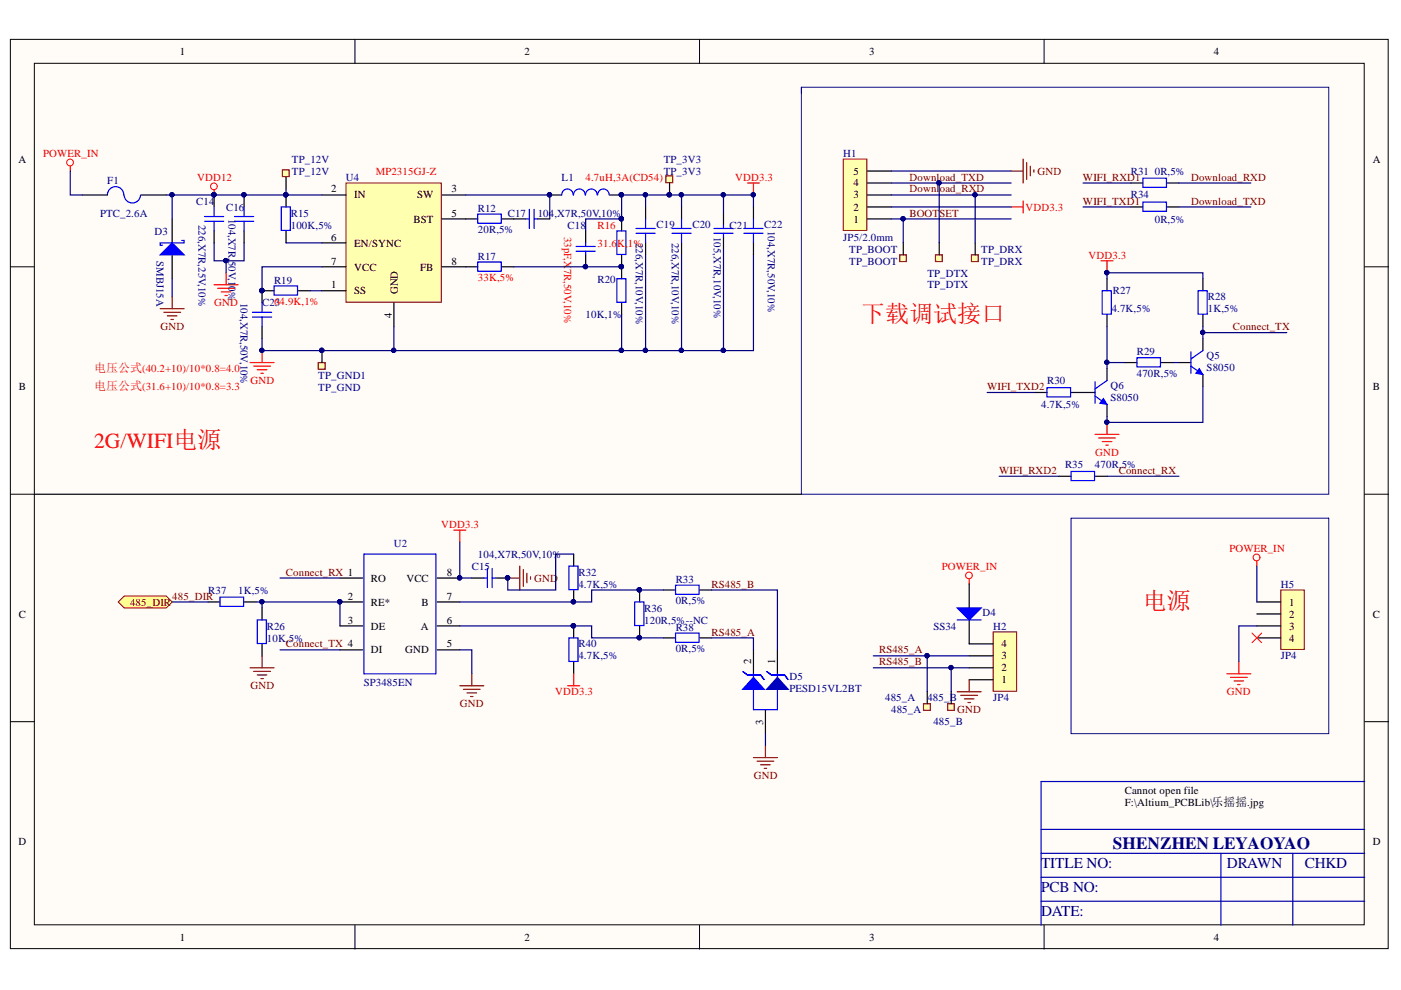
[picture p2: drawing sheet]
<svg xmlns="http://www.w3.org/2000/svg" width="297mm" height="210mm" viewBox="0 0 297 210" stroke-linecap="round" stroke-linejoin="round" font-family="sans-serif">
<defs><g id="words">
<g font-size="5.1" fill="#f00">
<text x="182.6" y="68.3">下载调试接口</text>
<text x="242.3" y="129.2">电源</text>
</g>
<text font-size="4.6" fill="#f00" x="20" y="95">2G/WIFI电源</text>
<text font-size="3.6" fill="#000080" x="236" y="180.1">SHENZHEN LEYAOYAO</text>
<g font-size="3.2" fill="#000080">
<text x="220.7" y="184.1">TITLE NO:</text>
<text x="260.1" y="184.1">DRAWN</text>
<text x="276.6" y="184.1">CHKD</text>
<text x="220.7" y="189.2">PCB NO:</text>
<text x="220.7" y="194.2">DATE:</text>
</g>
<g font-size="2.5" fill="#f00">
<text x="20" y="78.9">电压公式(40.2+10)/10*0.8=4.0</text>
<text x="20" y="82.7">电压公式(31.6+10)/10*0.8=3.3</text>
</g>
<g font-size="2.3">
<text x="38.1" y="11.7">1</text>
<text x="111.2" y="11.7">2</text>
<text x="184.3" y="11.7">3</text>
<text x="257.3" y="11.7">4</text>
<text x="3.9" y="34.5">A</text>
<text x="291.1" y="34.5">A</text>
<text x="70.2" y="40.8">2</text>
<text x="95.7" y="40.8">3</text>
<text x="181" y="39.5">4</text>
<text x="181" y="37">5</text>
<text x="75.1" y="42.1">IN</text>
<text x="87.7" y="47.2">BST</text>
<text x="88.5" y="42.1">SW</text>
<text x="95.7" y="46">5</text>
<text x="181" y="47.2">1</text>
<text x="181" y="44.7">2</text>
<text x="181" y="42.1">3</text>
<text x="70.2" y="51">6</text>
<text x="75.1" y="52.3">EN/SYNC</text>
<text x="70.2" y="56.1">7</text>
<text x="75.1" y="57.4">VCC</text>
<text x="89.1" y="57.4">FB</text>
<text x="95.7" y="56.1">8</text>
<text x="70.2" y="61.2">1</text>
<text x="75.1" y="62.4">SS</text>
<text x="84.3" y="62.4" transform="rotate(-90 84.3 62.4)">GND</text>
<text x="83" y="67.3" transform="rotate(-90 83 67.3)">4</text>
<text x="4" y="82.7">B</text>
<text x="291.1" y="82.7">B</text>
<text x="78.7" y="123.3">RO</text>
<text x="86.2" y="123.3">VCC</text>
<text x="94.7" y="122.1">8</text>
<text x="4" y="130.9">C</text>
<text x="73.7" y="127.1">2</text>
<text x="78.7" y="128.4">RE*</text>
<text x="89.4" y="128.4">B</text>
<text x="94.7" y="127.1">7</text>
<text x="273.3" y="128.4">1</text>
<text x="273.3" y="130.9">2</text>
<text x="291.1" y="130.9">C</text>
<text x="73.7" y="132.2">3</text>
<text x="78.7" y="133.5">DE</text>
<text x="89.2" y="133.5">A</text>
<text x="94.7" y="132.2">6</text>
<text x="94.7" y="137.3">5</text>
<text x="212.4" y="137.3">4</text>
<text x="273.3" y="133.5">3</text>
<text x="273.3" y="136">4</text>
<text x="78.7" y="138.5">DI</text>
<text x="85.9" y="138.5">GND</text>
<text x="159.2" y="140.8" transform="rotate(-90 159.2 140.8)">2</text>
<text x="164.3" y="140.8" transform="rotate(-90 164.3 140.8)">1</text>
<text x="212.4" y="142.4">2</text>
<text x="212.4" y="139.8">3</text>
<text x="212.4" y="144.9">1</text>
<text x="161.8" y="153.7" transform="rotate(-90 161.8 153.7)">3</text>
<text x="238.5" y="168.3">Cannot open file</text>
<text x="238.5" y="170.8">F:\Altium_PCBLib\乐摇摇.jpg</text>
<text x="3.9" y="179.2">D</text>
<text x="291.1" y="179.2">D</text>
<text x="38.1" y="199.5">1</text>
<text x="111.2" y="199.5">2</text>
<text x="184.3" y="199.5">3</text>
<text x="257.3" y="199.5">4</text>
</g>
<g font-size="2.3" fill="#f00">
<text x="9.1" y="33.2">POWER_IN</text>
<text x="41.8" y="38.3">VDD12</text>
<text x="79.7" y="37">MP2315GJ-Z</text>
<text x="124.1" y="38.3">4.7uH,3A(CD54)</text>
<text x="155.9" y="38.3">VDD3.3</text>
<text x="217.4" y="44.7">VDD3.3</text>
<text x="119.6" y="50.2" transform="rotate(90 119.6 50.2)">33pF,X</text>
<text x="126.7" y="48.5">R16</text>
<text x="126.7" y="52.3">31.6</text>
<text x="130.8" y="52.3">K,1%</text>
<text x="101.3" y="59.6">33K,5%</text>
<text x="119.6" y="56.9" transform="rotate(90 119.6 56.9)">7R,50V,10%</text>
<text x="230.8" y="54.8">VDD3.3</text>
<text x="45.4" y="65">GND</text>
<text x="53.1" y="81.4">GND</text>
<text x="232.2" y="96.6">GND</text>
<text x="93.5" y="111.9">VDD3.3</text>
<text x="260.6" y="117">POWER_IN</text>
<text x="199.7" y="120.8">POWER_IN</text>
<text x="117.7" y="147.4">VDD3.3</text>
<text x="260.1" y="147.4">GND</text>
</g>
<g font-size="2.3" fill="#000080">
<text x="61.9" y="34.5">TP_12V</text>
<text x="140.7" y="34.5">TP_3V3</text>
<text x="178.8" y="33.2">H1</text>
<text x="22.7" y="39">F1</text>
<text x="61.9" y="37">TP_12V</text>
<text x="73.3" y="38.3">U4</text>
<text x="119.1" y="38.3">L1</text>
<text x="140.7" y="37">TP_3V3</text>
<text x="239.8" y="37">R31</text>
<text x="244.8" y="37">0R,5%</text>
<text x="21.2" y="46">PTC_2.6A</text>
<text x="41.6" y="43.4">C14</text>
<text x="42.1" y="47.6" transform="rotate(90 42.1 47.6)">226,X7R,25V,10%</text>
<text x="48" y="44.7">C16</text>
<text x="48.5" y="46.4" transform="rotate(90 48.5 46.4)">104,X7R,</text>
<text x="61.7" y="46">R15</text>
<text x="101.3" y="44.9">R12</text>
<text x="107.7" y="46">C17</text>
<text x="114" y="46">104,X7R,50V,10%</text>
<text x="239.8" y="42.1">R34</text>
<text x="244.8" y="47.2">0R,5%</text>
<text x="32.7" y="49.8">D3</text>
<text x="61.7" y="48.5">100K,5%</text>
<text x="101.3" y="49.5">20R,5%</text>
<text x="120.3" y="48.5">C18</text>
<text x="134.8" y="51.5" transform="rotate(90 134.8 51.5)">226,X7R,10V,10%</text>
<text x="139.2" y="48.2">C19</text>
<text x="142.4" y="51.5" transform="rotate(90 142.4 51.5)">226,X7R,10V,10%</text>
<text x="146.8" y="48.2">C20</text>
<text x="151.4" y="50.2" transform="rotate(90 151.4 50.2)">105,X7R,10V,10%</text>
<text x="154.7" y="48.5">C21</text>
<text x="162" y="48.2">C22</text>
<text x="162.8" y="48.9" transform="rotate(90 162.8 48.9)">104,X7R,50V,10%</text>
<text x="178.8" y="51">JP5/2.0mm</text>
<text x="180.1" y="53.6">TP_BOOT</text>
<text x="208" y="53.6">TP_DRX</text>
<text x="33.2" y="55.3" transform="rotate(90 33.2 55.3)">SMBJ15A</text>
<text x="48.5" y="55.3" transform="rotate(90 48.5 55.3)">50V,1</text>
<text x="101.3" y="55.1">R17</text>
<text x="126.7" y="59.9">R20</text>
<text x="180.1" y="56.1">TP_BOOT</text>
<text x="196.6" y="58.6">TP_DTX</text>
<text x="208" y="56.1">TP_DRX</text>
<text x="48.5" y="60.7" transform="rotate(90 48.5 60.7)">0</text>
<text x="48.5" y="61.8" transform="rotate(90 48.5 61.8)">%</text>
<text x="51" y="64.2" transform="rotate(90 51 64.2)">104,X7R,50V,10%</text>
<text x="55.6" y="65">C2634.9K,1%</text>
<text x="58.1" y="60.2">R19</text>
<text x="196.6" y="61.2">TP_DTX</text>
<text x="236" y="62.4">R27</text>
<text x="256.1" y="63.7">R28</text>
<text x="124.1" y="67.5">10K,1%</text>
<text x="235.7" y="66.2">4.7K,5%</text>
<text x="256.1" y="66.2">1K,5%</text>
<text x="241" y="75.4">R29</text>
<text x="255.8" y="76.1">Q5</text>
<text x="67.5" y="80.4">TP_GND1</text>
<text x="67.5" y="83">TP_GND</text>
<text x="222" y="81.4">R30</text>
<text x="235.4" y="82.5">Q6</text>
<text x="241" y="79.9">470R,5%</text>
<text x="255.8" y="78.7">S8050</text>
<text x="220.7" y="86.5">4.7K,5%</text>
<text x="235.4" y="85">S8050</text>
<text x="225.8" y="99.2">R35</text>
<text x="232.1" y="99.2">470R,5%</text>
<text x="83.5" y="116">U2</text>
<text x="101.3" y="118.3">104,X7R,50V,10%</text>
<text x="44.1" y="125.9">R37</text>
<text x="50.5" y="125.9">1K,5%</text>
<text x="100" y="120.8">C15</text>
<text x="122.6" y="122.1">R32</text>
<text x="122.6" y="124.6">4.7K,5%</text>
<text x="143.3" y="123.6">R33</text>
<text x="271.6" y="124.6">H5</text>
<text x="136.6" y="129.7">R36</text>
<text x="143.3" y="128.2">0R,5%</text>
<text x="208.3" y="130.7">D4</text>
<text x="56.6" y="133.5">R26</text>
<text x="56.6" y="136">10K,5%</text>
<text x="122.6" y="137.3">R40</text>
<text x="136.6" y="132.2">120R,5%--NC</text>
<text x="143.3" y="133.7">R38</text>
<text x="197.9" y="133.5">SS34</text>
<text x="210.6" y="133.5">H2</text>
<text x="122.6" y="139.8">4.7K,5%</text>
<text x="143.3" y="138.3">0R,5%</text>
<text x="271.6" y="139.8">JP4</text>
<text x="77.1" y="145.4">SP3485EN</text>
<text x="167.4" y="144.1">D5</text>
<text x="167.4" y="146.7">PESD15VL2BT</text>
<text x="187.7" y="148.7">485_A</text>
<text x="196.6" y="148.7">485_B</text>
<text x="210.6" y="148.7">JP4</text>
<text x="188.9" y="151.2">485_A</text>
<text x="197.9" y="153.8">485_B</text>
</g>
<g font-size="2.3" fill="#800000">
<text x="192.8" y="38.3">Download_TXD</text>
<text x="192.8" y="40.8">Downl</text>
<text x="199.3" y="40.8">oad_RXD</text>
<text x="220" y="37">GND</text>
<text x="229.6" y="38.3">WIFI_RXD1</text>
<text x="252.5" y="38.3">Download_RXD</text>
<text x="192.8" y="46">BOOT</text>
<text x="199.2" y="46">SET</text>
<text x="229.6" y="43.4">WIFI_TXD1</text>
<text x="252.5" y="43.4">Download_TXD</text>
<text x="34" y="70">GND</text>
<text x="261.4" y="70">Connect_TX</text>
<text x="209.3" y="82.7">WIFI_TXD2</text>
<text x="211.8" y="100.4">WIFI_RXD2</text>
<text x="237.2" y="100.4">Connect_RX</text>
<text x="60.6" y="122.1">Connect_RX 1</text>
<text x="113.2" y="123.3">GND</text>
<text x="150.9" y="124.6">RS485_B</text>
<text x="27.6" y="128.4">485_DIR</text>
<text x="36.5" y="127.1">485_DIR</text>
<text x="60.6" y="137.3">Connect_TX 4</text>
<text x="150.9" y="134.7">RS485_A</text>
<text x="186.4" y="138.5">RS485_A</text>
<text x="186.4" y="141.1">RS485_B</text>
<text x="53.1" y="146.2">GND</text>
<text x="97.5" y="150">GND</text>
<text x="203" y="151.2">GND</text>
<text x="159.8" y="165.2">GND</text>
</g>
</g></defs>
<g fill="#fffcf8" stroke="#000" stroke-width=".21">
<path d="M2.2 8.3h292.1v192.8h-292.1z"/>
<path d="M7.3 13.4h281.9v182.7h-281.9z"/>
</g>
<path d="M75.3 8.3v5.1M148.3 8.3v5.1M221.4 8.3v5.1M2.2 56.6h5.1M289.3 56.6h5.1M2.2 104.8h5.1M289.3 104.8h5.1M2.2 153h5.1M289.3 153h5.1M75.3 196.2v5M148.3 196.2v5M221.4 196.2v5" fill="none" stroke="#000" stroke-width=".21"/>
<path d="M220.7 175.9h68.6M289.3 165.7h-68.6v30.5M220.7 186h68.6M220.7 191.1h68.6M220.7 180.9h68.6M258.8 180.9v15.3M274.1 180.9v15.3" fill="none" stroke="#0000bf" stroke-width=".25"/>
<path d="M169.9 18.5v86.3h111.8v-86.3h-111.8v1.3" fill="none" stroke="#11037f" stroke-width=".21"/>
<path d="M178.8 33.7h5v15.2h-5z" fill="#ffffb0" stroke="#800000" stroke-width=".21"/>
<g fill="none" stroke="#000" stroke-width=".25">
<path d="M183.9 38.8h5.1M183.9 36.3h5.1M239.8 38.8h2.5M247.4 38.8h2.6M183.9 46.4h5.1M183.9 43.9h5.1M183.9 41.3h5.1M239.8 43.9h2.5M247.4 43.9h2.6M255 59.1v2.5M234.7 78.1v2.6M255 66.7v2.6"/>
<path d="M219.5 83.2h2.5M227.1 83.2h5.1M234.7 85.8v2.5M224.5 101h2.6M232.2 101h2.5"/>
</g>
<path d="M214.4 36.3h2.5M216.9 33.7v5.1M217.7 34.5v3.5M218.4 35.2v2.1M219.2 36v.5" fill="none" stroke="#800000" stroke-width=".25"/>
<path d="M214.4 43.9h2.5M216.9 42.6v2.5M232.2 92.1h5M232.9 92.9h3.6M233.7 93.6h2M234.5 94.4h.5M234.7 89.6v2.5" fill="none" stroke="#f00" stroke-width=".25"/>
<path d="M242.3 37.8h5v1.9h-5zM242.3 42.9h5v1.9h-5zM254 61.6h2v5h-2zM222 82.2h5v2h-5zM227.1 100h5v1.9h-5zM232.2 84l2.5 1.8M232.2 80.9v4.6M234.7 80.7l-2.5 1.8" fill="none" stroke="#00f" stroke-width=".25"/>
<circle cx="234.7" cy="89.5" r=".46" fill="#000080" stroke="#000080" stroke-width=".21"/>
<path d="M233.9 84.5l.8 1.3-1.5-.3z" fill="#00f"/>
<path d="M233.9 84.5l.8 1.3-1.5-.3z" fill="none" stroke="#00f" stroke-width=".21"/>
<path d="M234.7 59.1v2.5M234.7 66.7v2.6M250 76.9h2.5M255 71.8v2.5M255 79.4v2.5" fill="none" stroke="#000" stroke-width=".25"/>
<path d="M233.7 61.6h1.9v5h-1.9zM252.5 77.6l2.5 1.8M252.5 74.6v4.6M255 74.3l-2.5 1.8" fill="none" stroke="#00f" stroke-width=".25"/>
<path d="M254.3 78.1l.7 1.3-1.5-.2z" fill="#00f"/>
<path d="M254.3 78.1l.7 1.3-1.5-.2z" fill="none" stroke="#00f" stroke-width=".21"/>
<path d="M238.5 76.9h2.6M246.1 76.9h2.6" fill="none" stroke="#000" stroke-width=".25"/>
<g fill="none" stroke="#00f" stroke-width=".25">
<path d="M241.1 75.9h4.9v1.9h-4.9z"/>
<circle cx="191.5" cy="54.7" r=".46"/>
</g>
<path d="M233.4 55.3h2.6M234.7 55.3v2.5" fill="none" stroke="#f00" stroke-width=".25"/>
<circle cx="234.7" cy="57.8" r=".46" fill="#000080" stroke="#000080" stroke-width=".21"/>
<path d="M190.7 54h1.5v1.5h-1.5z" fill="#ffffb0" stroke="#800000" stroke-width=".25"/>
<path d="M191.5 51.5v2.5" fill="none" stroke="#000" stroke-width=".25"/>
<circle cx="199.1" cy="54.7" r=".46" fill="none" stroke="#00f" stroke-width=".25"/>
<path d="M198.3 54h1.5v1.5h-1.5z" fill="#ffffb0" stroke="#800000" stroke-width=".25"/>
<path d="M199.1 51.5v2.5" fill="none" stroke="#000" stroke-width=".25"/>
<circle cx="206.7" cy="54.7" r=".46" fill="none" stroke="#00f" stroke-width=".25"/>
<path d="M206 54h1.4v1.5h-1.4z" fill="#ffffb0" stroke="#800000" stroke-width=".25"/>
<path d="M206.8 51.5v2.5" fill="none" stroke="#000" stroke-width=".25"/>
<path d="M271.6 125.1h4.9v12.6h-4.9z" fill="#ffffb0" stroke="#800000" stroke-width=".21"/>
<path d="M266.5 127.6h5.1M266.5 130.2h5.1M266.5 132.7h5.1M266.5 135.2h5.1" fill="none" stroke="#000" stroke-width=".25"/>
<path d="M227.1 109.9h54.6v45.6h-54.6z" fill="none" stroke="#11037f" stroke-width=".21"/>
<g fill="none" stroke="#f00" stroke-width=".21">
<path d="M265.5 134.2l2 2.1M267.5 134.2l-2 2.1"/>
<circle cx="266.4" cy="118.2" r=".72"/>
</g>
<path d="M266.5 119v1M260.1 142.9h5.1M260.9 143.6h3.5M261.6 144.4h2.1M262.4 145.1h.5M262.7 140.3v2.6" fill="none" stroke="#f00" stroke-width=".25"/>
<path d="M210.6 134h4.9v12.6h-4.9z" fill="#ffffb0" stroke="#800000" stroke-width=".21"/>
<path d="M205.5 139.1h5.1M205.5 131.4v5.1h5.1M205.5 123.8v5.1M205.5 144.1h5.1M205.5 141.6h5.1" fill="none" stroke="#000" stroke-width=".25"/>
<circle cx="205.4" cy="122" r=".71" fill="none" stroke="#f00" stroke-width=".21"/>
<path d="M205.5 122.8v1" fill="none" stroke="#f00" stroke-width=".25"/>
<path d="M202.9 146.7h5.1M203.7 147.4h3.6M204.5 148.2h2M205.2 149h.5M205.5 144.1v2.6" fill="none" stroke="#800000" stroke-width=".25"/>
<path d="M202.9 128.9h5.1l-2.5 2.5z" fill="#00f"/>
<g fill="none" stroke="#00f" stroke-width=".25">
<path d="M202.9 128.9h5.1l-2.5 2.5zM202.9 131.4h5.1"/>
<circle cx="196.5" cy="149.9" r=".46"/>
</g>
<path d="M195.8 149.2h1.5v1.4h-1.5z" fill="#ffffb0" stroke="#800000" stroke-width=".25"/>
<path d="M196.6 146.7v2.5" fill="none" stroke="#000" stroke-width=".25"/>
<circle cx="201.6" cy="149.9" r=".46" fill="none" stroke="#00f" stroke-width=".25"/>
<path d="M200.9 149.2h1.4v1.4h-1.4z" fill="#ffffb0" stroke="#800000" stroke-width=".25"/>
<g fill="none" stroke="#000" stroke-width=".25">
<path d="M121.6 117.5v2.5M44.1 127.6h2.6M51.8 127.6h2.5M55.6 128.9v2.5M55.6 136.5v2.6M72.1 122.6h4.8M72.1 127.6h4.8M72.1 132.7h4.8M72.1 137.8h4.8M92.7 122.6h4.8M92.7 127.6h4.8M92.7 132.7h4.8"/>
<path d="M92.7 137.8h4.8M100 122.6h2.6M105.1 122.6h2.6M121.6 125.1v2.5M121.6 132.7v2.5M135.6 125.1v2.5M135.6 132.7v2.5M140.7 125.1h2.5M140.7 135.2h2.5M148.3 125.1h2.6M148.3 135.2h2.6M159.7 137.8v5.1"/>
<path d="M121.6 140.3v2.6M162.3 150.5v5M201.7 146.7v2.5"/>
</g>
<g fill="#000080" stroke="#000080" stroke-width=".21">
<circle cx="107.6" cy="122.5" r=".46"/>
<circle cx="72" cy="127.6" r=".46"/>
<circle cx="97.4" cy="122.5" r=".46"/>
<circle cx="135.5" cy="125.1" r=".47"/>
<circle cx="135.5" cy="135.2" r=".46"/>
<circle cx="121.6" cy="127.6" r=".46"/>
<circle cx="121.6" cy="132.7" r=".47"/>
</g>
<g fill="none" stroke="#00f" stroke-width=".25">
<path d="M77.2 117.5h15.2v25.4h-15.2zM46.6 126.6h5v2h-5zM54.5 131.4h2v5h-2zM102.6 122.6h.7M103.3 120.5v4.1M104.4 120.5v4.1M104.4 122.6h.7M120.6 120h1.9v5h-1.9zM120.6 135.2h1.9v5h-1.9zM134.6 127.6h1.9v5h-1.9zM143.2 124.1h5v1.9h-5zM143.2 134.2h5v2h-5z"/>
<path d="M159.7 142.9v7.6"/>
</g>
<g fill="none" stroke="#800000" stroke-width=".25">
<path d="M55.6 139.1v2.5M107.7 122.6h2.5M110.2 120v5.1M111 120.8v3.5M111.7 121.5v2.1M112.5 122.3v.5M53 141.6h5.1M53.8 142.4h3.5M54.5 143.1h2.1M55.3 143.9h.5M97.5 145.4h5.1M98.3 146.2h3.5"/>
<path d="M99 146.9h2M99.8 147.7h.5M100 142.9v2.5"/>
</g>
<path d="M159.7 143.6l2.3 2.6h-4.5z" fill="#00f"/>
<path d="M159.7 143.6l2.3 2.6h-4.5zM164.8 142.9v7.6" fill="none" stroke="#00f" stroke-width=".25"/>
<path d="M164.8 137.8v5.1" fill="none" stroke="#000" stroke-width=".25"/>
<path d="M164.8 143.6l2.3 2.6h-4.6z" fill="#0000bf"/>
<path d="M164.8 143.6l2.3 2.6h-4.6z" fill="none" stroke="#0000bf" stroke-width=".25"/>
<g fill="none" stroke="#00f" stroke-width=".25">
<path d="M43.4 45.9h4M43.4 46.9h4M45.4 43.9v2M45.4 46.9v2.1M101.3 45.4h5v1.9h-5zM111.5 46.4h.7M112.2 44.4v4M113.2 44.4v4M113.2 46.4h.8M121.5 41.3a1.22 1.22 0 0 0-1.2-1.2 1.22 1.22 0 0 0-1.2 1.2M124.1 41.3a1.23 1.23 0 0 0-1.3-1.2 1.23 1.23 0 0 0-1.2 1.2M126.6 41.3a1.23 1.23 0 0 0-1.2-1.2 1.23 1.23 0 0 0-1.3 1.2"/>
<path d="M129.2 41.3a1.22 1.22 0 0 0-1.3-1.2 1.22 1.22 0 0 0-1.2 1.2M130.8 49h1.9v5h-1.9zM130.8 59.1h1.9v5h-1.9zM134.8 48.4h4.1M134.8 49.5h4.1M136.9 46.4v2M136.9 49.5v2M142.5 48.4h4M142.5 49.5h4M144.5 46.4v2M144.5 49.5v2M53.5 66.2h4.1"/>
<path d="M53.5 67.2h4.1M55.6 64.2v2M55.6 67.2v2.1M157.5 142.4l1 .7h2.8l.7 1-.7-1h-2.8zM159.7 150.5h5.1M162.5 142.4l1.1 .7h2.8l.7 1-.7-1h-2.8z"/>
</g>
<g fill="none" stroke="#f00" stroke-width=".25">
<path d="M158.5 38.8h2.5M159.7 38.8v2.5M47.9 57.8v2.6M45.4 60.4h5.1M46.2 61.1h3.5M46.9 61.9h2.1M47.7 62.7h.5M53 76.9h5.1M53.8 77.6h3.5M54.5 78.4h2.1M55.3 79.2h.5M55.6 74.3v2.6"/>
<path d="M96.2 112.4h2.6M97.5 112.4v2.5M120.4 145.4h2.5M121.6 142.9v2.5"/>
</g>
<path d="M162.3 158.1v2.5M159.7 160.6h5.1M160.5 161.4h3.6M161.3 162.1h2M162 162.9h.5" fill="none" stroke="#800000" stroke-width=".25"/>
<g fill="none" stroke="#000080" stroke-width=".25">
<path d="M189 38.8h25.4M189 36.3h25.4M199.1 38.8v12.7M229.6 38.8h10.2M250 38.8h15.2M189 46.4h25.4M189 41.3h25.4M189 43.9h25.4M191.5 46.4v5.1M206.8 41.3v10.2M229.6 43.9h10.2M234.7 59.1v-1.3h20.3v1.3"/>
<path d="M250 43.9h15.2M234.7 69.3v8.8M234.7 76.9h3.8M248.7 76.9h1.3M255 69.3v2.5M255 70.5h17.8M209.3 83.2h10.2M255 81.9v7.7h-20.3v-1.3M97.5 114.9v7.7h2.5M121.6 117.5h-3.8v7.6h-10.1v-2.5M211.8 101h12.7M234.7 101h15.3"/>
<path d="M54.3 127.6h17.8v5.1M59.4 122.6h12.7M59.4 137.8h12.7M97.5 137.8h2.5v5.1M97.5 132.7h27.9v2.5h15.3M140.7 125.1h-15.3v2.5h-27.9M150.9 125.1h13.9v12.7M150.9 135.2h8.8v2.6M185.2 139.1h20.3M196.6 139.1v7.6M266.5 132.7h-3.8v7.6M266.5 120v7.6"/>
<path d="M162.3 155.5v2.6M185.2 141.6h20.3M201.7 141.6v5.1"/>
</g>
<g fill="#000080" stroke="#000080" stroke-width=".21">
<circle cx="191.5" cy="46.4" r=".46"/>
<circle cx="206.7" cy="41.3" r=".46"/>
<circle cx="199.1" cy="38.8" r=".47"/>
<circle cx="255" cy="70.5" r=".46"/>
<circle cx="234.7" cy="89.5" r=".46"/>
<circle cx="234.7" cy="76.8" r=".46"/>
<circle cx="234.7" cy="57.8" r=".46"/>
<circle cx="196.5" cy="139" r=".46"/>
<circle cx="201.6" cy="141.5" r=".46"/>
<circle cx="72" cy="127.6" r=".46"/>
<circle cx="55.5" cy="127.6" r=".46"/>
<circle cx="121.6" cy="127.6" r=".46"/>
<circle cx="135.5" cy="125.1" r=".47"/>
<circle cx="121.6" cy="132.7" r=".47"/>
<circle cx="135.5" cy="135.2" r=".46"/>
<circle cx="97.4" cy="122.5" r=".46"/>
<circle cx="107.6" cy="122.5" r=".46"/>
<circle cx="45.3" cy="41.3" r=".46"/>
<circle cx="55.5" cy="61.6" r=".46"/>
<circle cx="116.5" cy="41.3" r=".46"/>
<circle cx="131.7" cy="41.3" r=".46"/>
<circle cx="131.7" cy="56.5" r=".46"/>
<circle cx="131.7" cy="46.4" r=".47"/>
<circle cx="55.5" cy="74.3" r=".46"/>
<circle cx="159.7" cy="41.3" r=".46"/>
</g>
<g fill="none" stroke="#000" stroke-width=".25">
<path d="M45.4 41.3v2.6M45.4 49v2.5M98.8 46.4h2.5M106.4 46.4h5.1M114 46.4h2.5M116.5 41.3h2.6M129.3 41.3h2.5M131.8 46.4v2.6M131.8 54v5.1M136.9 43.9v2.5M136.9 51.5v2.5M144.5 43.9v2.5"/>
<path d="M144.5 51.5v2.5M55.6 61.6v2.6M55.6 69.3v2.5M131.8 64.2v2.5"/>
</g>
<path d="M73.3 38.8h20.3v25.3h-20.3z" fill="#ffffb0" stroke="#800000" stroke-width=".21"/>
<g fill="none" stroke="#000" stroke-width=".25">
<path d="M36.5 46.4v5.1M36.5 54v5.1M51.8 41.3v2.6M51.8 49v2.5M68.3 56.6h5M68.3 41.3h5M68.3 51.5h5M93.7 56.6h7.6M93.7 41.3h5.1M93.7 46.4h5.1M106.4 56.6h2.5M124.2 49v2.5"/>
<path d="M124.2 54v2.6M153.4 45.1v2.6M153.4 50.2v2.6M159.7 43.9v2.5M159.7 51.5v2.5M68.3 61.6h5M83.5 64.2v5.1"/>
</g>
<g fill="none" stroke="#00f" stroke-width=".25">
<path d="M49.7 45.9h4.1M49.7 46.9h4.1M51.8 43.9v2M51.8 46.9v2.1M101.3 55.6h5v1.9h-5zM122.1 52.3h4.1M122.1 53.3h4.1M124.2 51.5v.8M124.2 53.3v.7M151.4 49.5h4M151.4 48.4h4M153.4 47.7v.7"/>
<path d="M153.4 49.5v.7M157.7 49.5h4.1M157.7 48.4h4.1M159.7 46.4v2M159.7 49.5v2"/>
</g>
<g fill="#000080" stroke="#000080" stroke-width=".21">
<circle cx="124.1" cy="56.5" r=".46"/>
<circle cx="51.7" cy="41.3" r=".46"/>
<circle cx="45.3" cy="41.3" r=".46"/>
</g>
<circle cx="45.3" cy="39.5" r=".71" fill="none" stroke="#f00" stroke-width=".21"/>
<path d="M45.4 40.3v1" fill="none" stroke="#f00" stroke-width=".25"/>
<path d="M34 54l2.5-2.5 2.5 2.5z" fill="#00f"/>
<g fill="none" stroke="#00f" stroke-width=".25">
<path d="M22.8 41.3a1.73 1.73 0 0 1 1.7-1.7 1.73 1.73 0 0 1 1.7 1.7M26.3 41.3a1.74 1.74 0 0 0 1.7 1.7 1.74 1.74 0 0 0 1.8-1.6M34 54l2.5-2.5 2.5 2.5zM38.5 51h.5v.5h-5v.5h.5M59.6 43.9h2v5h-2zM58.1 60.6h5v2h-5z"/>
<circle cx="60.6" cy="36.7" r=".46"/>
</g>
<path d="M34 65.5h5M34.7 66.2h3.6M35.5 67h2M36.2 67.7h.6M36.5 62.9v2.6" fill="none" stroke="#800000" stroke-width=".25"/>
<path d="M17.4 41.3h5.4M29.9 41.3h5.3M60.6 41.3v2.6M60.6 49v2.5M55.6 61.6h2.5M63.2 61.6h2.5" fill="none" stroke="#000" stroke-width=".25"/>
<g fill="#000080" stroke="#000080" stroke-width=".21">
<circle cx="60.6" cy="41.3" r=".46"/>
<circle cx="55.5" cy="61.6" r=".46"/>
</g>
<path d="M59.9 36h1.4v1.4h-1.4z" fill="#ffffb0" stroke="#800000" stroke-width=".25"/>
<path d="M60.6 37.5v2.6" fill="none" stroke="#000" stroke-width=".25"/>
<circle cx="141.9" cy="38" r=".47" fill="none" stroke="#00f" stroke-width=".25"/>
<path d="M141.2 37.3h1.4v1.4h-1.4z" fill="#ffffb0" stroke="#800000" stroke-width=".25"/>
<path d="M142 38.8v2.5" fill="none" stroke="#000" stroke-width=".25"/>
<circle cx="141.9" cy="41.3" r=".46" fill="#000080" stroke="#000080" stroke-width=".21"/>
<circle cx="68.2" cy="77.6" r=".46" fill="none" stroke="#00f" stroke-width=".25"/>
<path d="M67.5 76.9h1.4v1.4h-1.4z" fill="#ffffb0" stroke="#800000" stroke-width=".25"/>
<path d="M68.3 74.3v2.6" fill="none" stroke="#000" stroke-width=".25"/>
<g fill="#000080" stroke="#000080" stroke-width=".21">
<circle cx="68.2" cy="74.3" r=".46"/>
<circle cx="83.5" cy="74.3" r=".46"/>
<circle cx="131.7" cy="74.3" r=".46"/>
<circle cx="153.3" cy="74.3" r=".46"/>
<circle cx="144.4" cy="74.3" r=".46"/>
<circle cx="153.3" cy="41.3" r=".46"/>
<circle cx="159.7" cy="41.3" r=".46"/>
<circle cx="55.5" cy="61.6" r=".46"/>
<circle cx="144.4" cy="41.3" r=".46"/>
<circle cx="141.9" cy="41.3" r=".46"/>
<circle cx="136.8" cy="41.3" r=".46"/>
<circle cx="136.8" cy="74.3" r=".46"/>
<circle cx="116.5" cy="41.3" r=".46"/>
<circle cx="131.7" cy="56.5" r=".46"/>
<circle cx="124.1" cy="56.5" r=".46"/>
<circle cx="131.7" cy="46.4" r=".47"/>
<circle cx="131.7" cy="41.3" r=".46"/>
<circle cx="55.5" cy="74.3" r=".46"/>
<circle cx="36.5" cy="41.3" r=".46"/>
<circle cx="45.3" cy="41.3" r=".46"/>
<circle cx="51.7" cy="41.3" r=".46"/>
<circle cx="60.6" cy="41.3" r=".46"/>
<circle cx="47.9" cy="55.2" r=".46"/>
<circle cx="55.5" cy="127.6" r=".46"/>
</g>
<g fill="none" stroke="#000080" stroke-width=".25">
<path d="M14.9 36.3v5h2.5M35.2 41.3h33.1M36.5 41.3v5.1M36.5 59.1v3.8M45.4 51.5v3.8h6.4v-3.8M47.9 55.3v2.5M60.6 51.5h7.7M60.6 40.1v1.2M68.3 56.6h-12.7v5M98.8 41.3h17.7v5.1M108.9 56.6h22.9M136.9 41.3h7.6"/>
<path d="M136.9 54v20.3h7.6v-20.3M136.9 43.9v-2.6h-5.1v5.1h-7.6v2.6M144.5 43.9v-2.6h8.9v3.8M153.4 52.8v21.5h-8.9M153.4 41.3h6.3v2.6M159.7 54v20.3h-6.3M55.6 71.8v2.5h27.9M65.7 61.6h2.6M131.8 66.7v7.6h-48.3v-5M131.8 74.3h5.1M36.5 127.6h7.6M55.6 127.6v1.3"/>
</g>
<circle cx="14.8" cy="34.5" r=".72" fill="none" stroke="#f00" stroke-width=".21"/>
<path d="M14.9 35.2v1.1" fill="none" stroke="#f00" stroke-width=".25"/>
<path d="M25.1 127.6l1.2-1.2h8.9l1.3 1.2-1.3 1.3h-8.9z" fill-rule="evenodd" fill="#ffff80" stroke="#800000" stroke-width=".21"/>
<path d="M7.3 104.8h162.6" fill="none" stroke="#000" stroke-width=".25"/>
<use href="#words"/>
</svg>
